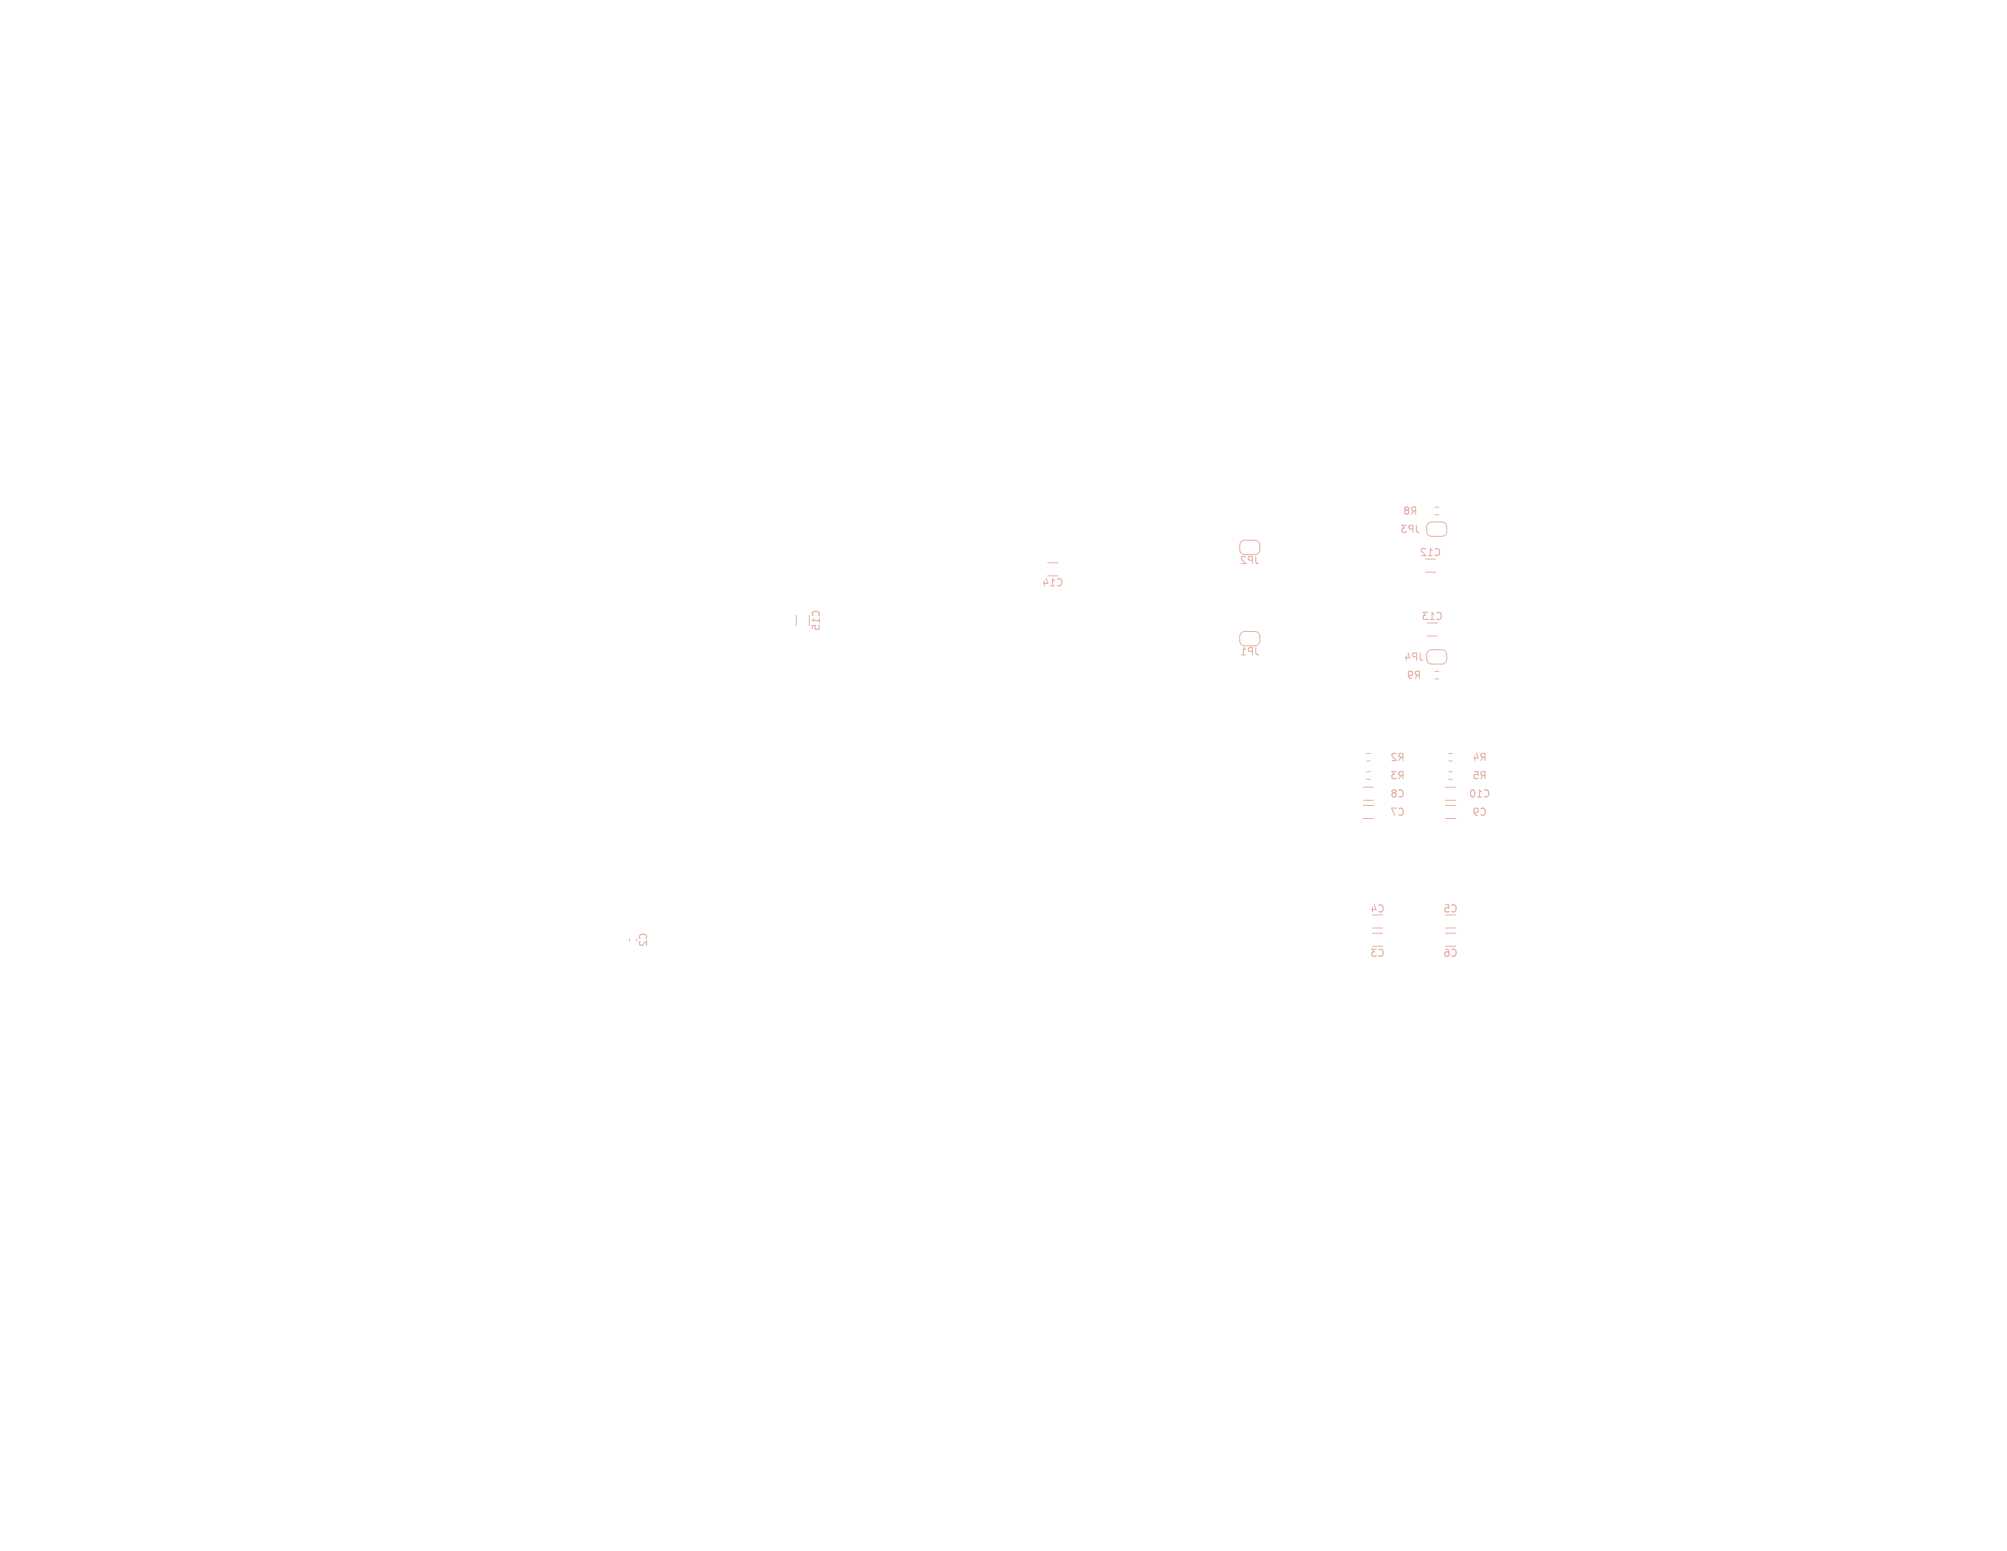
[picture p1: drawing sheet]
<svg xmlns="http://www.w3.org/2000/svg" width="279mm" height="216mm" viewBox="0 0 279 216" stroke-linecap="round" stroke-linejoin="round" font-family="sans-serif">
<defs><g id="words">
<g font-size="1.4" fill="#e8b2a7">
<text x="195.2" y="71.8">R8</text>
<text x="194.9" y="74.4">JP3</text>
<text x="197.6" y="77.6">C12</text>
<text x="145" y="81.8">C14</text>
<text x="172.5" y="78.7">JP2</text>
<text x="114.3" y="87.9" transform="rotate(-90 114.3 87.9)">C15</text>
<text x="197.8" y="86.5">C13</text>
<text x="172.5" y="91.4">JP1</text>
<text x="195.4" y="92.2">JP4</text>
<text x="195.7" y="94.7">R9</text>
<text x="193.5" y="106.1">R2</text>
<text x="204.9" y="106.1">R4</text>
<text x="193.5" y="108.7">R3</text>
<text x="193.5" y="111.2">C8</text>
<text x="193.5" y="113.8">C7</text>
<text x="204.4" y="111.2">C10</text>
<text x="204.9" y="108.7">R5</text>
<text x="204.9" y="113.8">C9</text>
<text x="90.3" y="131.9" transform="rotate(-90 90.3 131.9)">C2</text>
<text x="190.7" y="127.2">C4</text>
<text x="200.8" y="127.2">C5</text>
<text x="190.7" y="133.4">C3</text>
<text x="200.8" y="133.4">C6</text>
</g>
</g></defs>
<path d="M175.1 91.2h.1" fill="none" stroke="#e8b2a7" stroke-width=".15"/>
<g fill="none" stroke="#e8b2a7" stroke-width=".14">
<path d="M145.8 78.3h1.5M172.8 75.4l.4-.2h1.7l.4 .3 .1 .4a1.11 1.11 0 0 1-.3 1.2l-.4 .1h-1.6l-.4-.3-.1-.4a1.22 1.22 0 0 1 .2-1.1zM198.4 79.7h1.4M198.8 72.9l.4-.2h1.7l.4 .3 .1 .4a1.11 1.11 0 0 1-.3 1.1l-.4 .2-1.6-.1-.4-.2-.1-.4a1.22 1.22 0 0 1 .2-1.1zM199.8 70.6h.5M199.8 71.6h.5M110.8 85.6v1.5M112.7 85.6v1.5M145.8 80.2h1.5M172.8 88.1l.4-.2h1.7l.4 .3 .1 .4a1.11 1.11 0 0 1-.3 1.2l-.4 .1h-1.6l-.4-.3-.1-.4a1.22 1.22 0 0 1 .2-1.1zM198.7 88.5h1.4M198.8 90.7l.4-.3 1.7 .1 .4 .2 .1 .4a1.11 1.11 0 0 1-.3 1.2l-.4 .1h-1.6l-.4-.3-.1-.4a1.22 1.22 0 0 1 .2-1z"/>
<path d="M199.8 94.5h.5M199.8 93.5h.5M189.8 109.6h1.4M189.8 111.4h1.4M189.8 112.1h1.4M189.8 113.9h1.4M190.2 108.5h.6M190.2 107.4h.6M190.2 104.9h.6M190.2 105.9h.6M201.2 109.6h1.4M201.2 111.4h1.4"/>
<path d="M201.2 112.1h1.4M201.2 113.9h1.4M201.7 108.5h.5M201.7 107.4h.5M201.7 104.9h.5M201.7 105.9h.5M87.6 130.7v.3M88.6 130.7v.3M191.1 129.9h1.4M191.1 131.7h1.4M191.1 129.2h1.4M201.2 129.9h1.4"/>
<path d="M201.2 131.7h1.4M201.2 129.2h1.4"/>
</g>
<use href="#words"/>
</svg>
